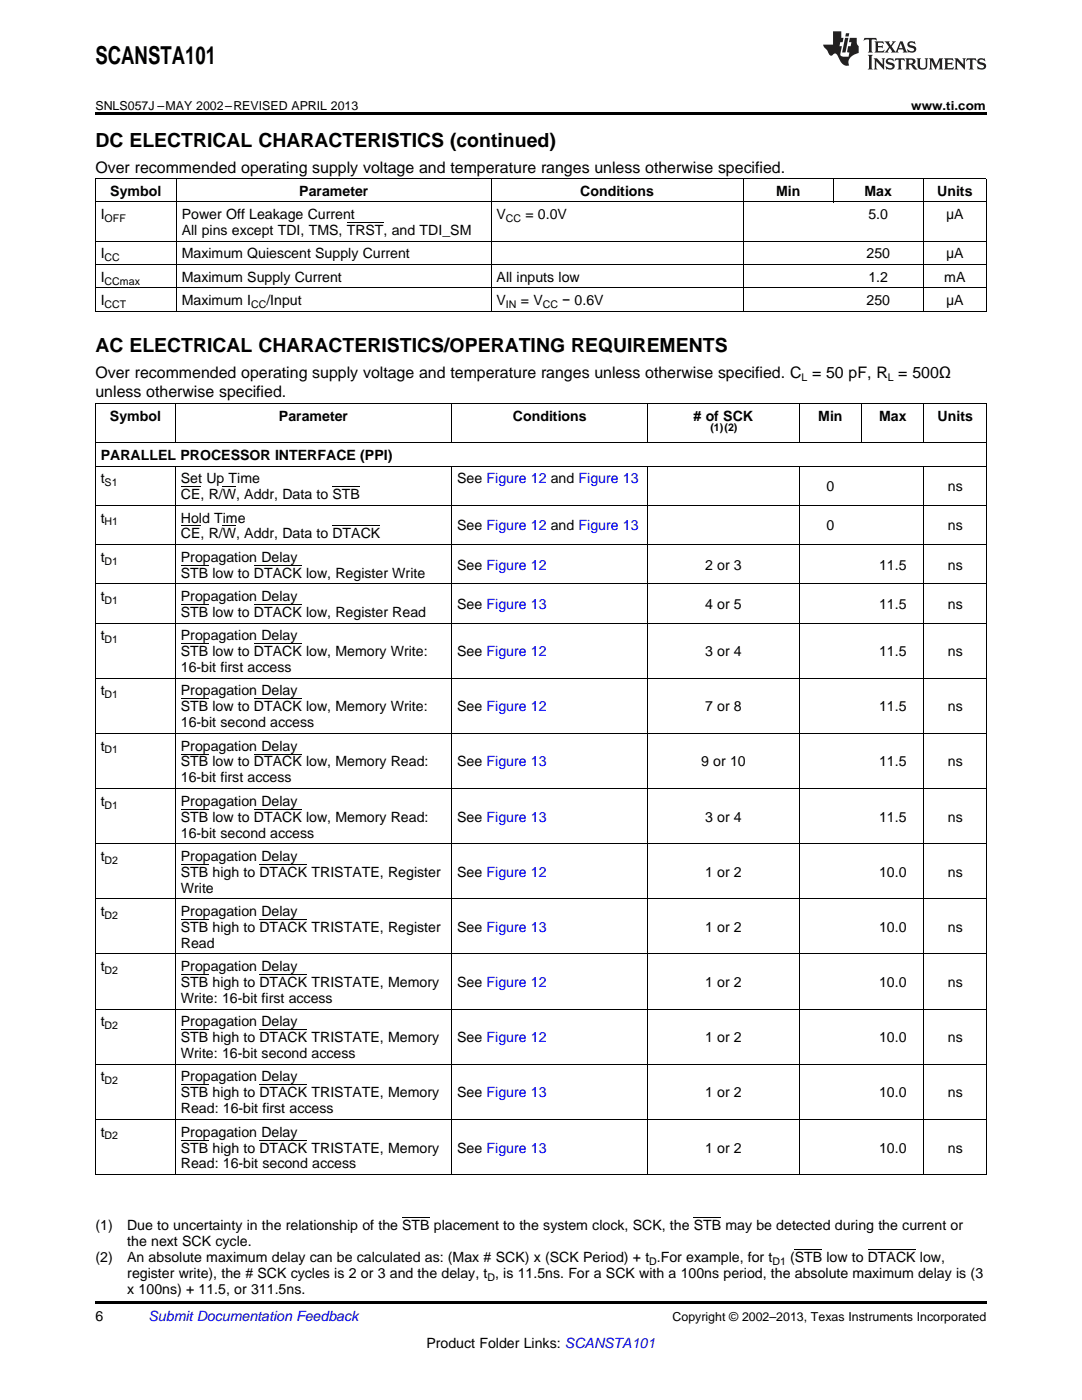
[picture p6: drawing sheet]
<svg xmlns="http://www.w3.org/2000/svg" width="216mm" height="279mm" viewBox="0 0 216 279" stroke-linecap="round" stroke-linejoin="round" font-family="sans-serif">
<defs><g id="words">
<text font-size="4.9" x="19" y="12.8">SCANSTA101</text>
<g font-size="3.9">
<text x="19" y="29.3">DC ELECTRICAL CHARACTERISTICS (continued)</text>
<text x="19" y="70.3">AC ELECTRICAL CHARACTERISTICS/OPERATING REQUIREMENTS</text>
</g>
<g font-size="3.2">
<text x="19" y="34.4">Over recommended operating supply voltage and temperature ranges unless otherwise specified.</text>
<text x="19" y="75.4">Over recommended operating supply voltage and temperature ranges unless otherwise specified. C = 50 pF, R = 500Ω</text>
<text x="19" y="79.3">unless otherwise specified.</text>
</g>
<g font-size="2.8">
<text x="22" y="39.1">Symbol</text>
<text x="59.7" y="39.1">Parameter</text>
<text x="115.8" y="39.1">Conditions</text>
<text x="154.9" y="39.1">Min</text>
<text x="172.5" y="39.1">Max</text>
<text x="187" y="39.1">Units</text>
<text x="20.1" y="43.7">I</text>
<text x="36.3" y="43.7">Power Off Leakage Current</text>
<text x="36.3" y="46.9">All pins except TDI, TMS, TRST, and TDI_SM</text>
<text x="99.1" y="43.7">V</text>
<text x="104.8" y="43.7">= 0.0V</text>
<text x="173.3" y="43.7">5.0</text>
<text x="188.8" y="43.7">μA</text>
<text x="20.1" y="51.6">I</text>
<text x="36.3" y="51.6">Maximum Quiescent Supply Current</text>
<text x="172.9" y="51.6">250</text>
<text x="188.8" y="51.6">μA</text>
<text x="20.1" y="56.2">I</text>
<text x="36.3" y="56.2">Maximum Supply Current</text>
<text x="99.1" y="56.2">All inputs low</text>
<text x="173.3" y="56.2">1.2</text>
<text x="188.4" y="56.2">mA</text>
<text x="20.1" y="60.9">I</text>
<text x="36.3" y="60.9">Maximum I</text>
<text x="53.1" y="60.9">/Input</text>
<text x="99.1" y="60.9">V</text>
<text x="103.9" y="60.9">= V</text>
<text x="112.2" y="60.9">− 0.6V</text>
<text x="172.9" y="60.9">250</text>
<text x="188.8" y="60.9">μA</text>
<text x="21.9" y="84">Symbol</text>
<text x="55.7" y="84">Parameter</text>
<text x="102.3" y="84">Conditions</text>
<text x="138.4" y="84"># of SCK</text>
<text x="163.3" y="84">Min</text>
<text x="175.4" y="84">Max</text>
<text x="187.1" y="84">Units</text>
<text x="20.1" y="91.8">PARALLEL PROCESSOR INTERFACE (PPI)</text>
<text x="20.1" y="96.4">t</text>
<text x="36.1" y="96.4">Set Up Time</text>
<text x="36.1" y="99.6">CE, R/W, Addr, Data to STB</text>
<text x="91.2" y="96.4">See Figure 12 and Figure 13</text>
<text x="164.9" y="98">0</text>
<text x="189.1" y="98">ns</text>
<text x="20.1" y="104.3">t</text>
<text x="36.1" y="104.3">Hold Time</text>
<text x="36.1" y="107.5">CE, R/W, Addr, Data to DTACK</text>
<text x="91.2" y="105.9">See Figure 12 and Figure 13</text>
<text x="164.9" y="105.9">0</text>
<text x="189.1" y="105.9">ns</text>
<text x="20.1" y="112.1">t</text>
<text x="36.1" y="112.1">Propagation Delay</text>
<text x="91.2" y="113.7">See Figure 12</text>
<text x="140.7" y="113.7">2 or 3</text>
<text x="175.4" y="113.7">11.5</text>
<text x="189.1" y="113.7">ns</text>
<text x="20.1" y="119.9">t</text>
<text x="36.1" y="115.3">STB low to DTACK low, Register Write</text>
<text x="36.1" y="119.9">Propagation Delay</text>
<text x="36.1" y="123.1">STB low to DTACK low, Register Read</text>
<text x="91.2" y="121.5">See Figure 13</text>
<text x="140.7" y="121.5">4 or 5</text>
<text x="175.4" y="121.5">11.5</text>
<text x="189.1" y="121.5">ns</text>
<text x="20.1" y="127.8">t</text>
<text x="36.1" y="127.8">Propagation Delay</text>
<text x="36.1" y="131">STB low to DTACK low, Memory Write:</text>
<text x="91.2" y="131">See Figure 12</text>
<text x="140.7" y="131">3 or 4</text>
<text x="175.4" y="131">11.5</text>
<text x="189.1" y="131">ns</text>
<text x="36.1" y="134.1">16-bit first access</text>
<text x="20.1" y="138.8">t</text>
<text x="36.1" y="138.8">Propagation Delay</text>
<text x="36.1" y="142">STB low to DTACK low, Memory Write:</text>
<text x="91.2" y="142">See Figure 12</text>
<text x="140.7" y="142">7 or 8</text>
<text x="175.4" y="142">11.5</text>
<text x="189.1" y="142">ns</text>
<text x="20.1" y="149.8">t</text>
<text x="36.1" y="145.1">16-bit second access</text>
<text x="36.1" y="149.8">Propagation Delay</text>
<text x="36.1" y="153">STB low to DTACK low, Memory Read:</text>
<text x="91.2" y="153">See Figure 13</text>
<text x="139.9" y="153">9 or 10</text>
<text x="175.4" y="153">11.5</text>
<text x="189.1" y="153">ns</text>
<text x="20.1" y="160.8">t</text>
<text x="36.1" y="156.1">16-bit first access</text>
<text x="36.1" y="160.8">Propagation Delay</text>
<text x="36.1" y="164">STB low to DTACK low, Memory Read:</text>
<text x="36.1" y="167.1">16-bit second access</text>
<text x="91.2" y="164">See Figure 13</text>
<text x="140.7" y="164">3 or 4</text>
<text x="175.4" y="164">11.5</text>
<text x="189.1" y="164">ns</text>
<text x="20.1" y="171.8">t</text>
<text x="36.1" y="171.8">Propagation Delay</text>
<text x="36.1" y="175">STB high to DTACK TRISTATE, Register</text>
<text x="36.1" y="178.2">Write</text>
<text x="91.2" y="175">See Figure 12</text>
<text x="140.7" y="175">1 or 2</text>
<text x="175.4" y="175">10.0</text>
<text x="189.1" y="175">ns</text>
<text x="20.1" y="182.8">t</text>
<text x="36.1" y="182.8">Propagation Delay</text>
<text x="36.1" y="186">STB high to DTACK TRISTATE, Register</text>
<text x="91.2" y="186">See Figure 13</text>
<text x="140.7" y="186">1 or 2</text>
<text x="175.4" y="186">10.0</text>
<text x="189.1" y="186">ns</text>
<text x="36.1" y="189.2">Read</text>
<text x="20.1" y="193.8">t</text>
<text x="36.1" y="193.8">Propagation Delay</text>
<text x="36.1" y="197">STB high to DTACK TRISTATE, Memory</text>
<text x="91.2" y="197">See Figure 12</text>
<text x="140.7" y="197">1 or 2</text>
<text x="175.4" y="197">10.0</text>
<text x="189.1" y="197">ns</text>
<text x="36.1" y="200.2">Write: 16-bit first access</text>
<text x="20.1" y="204.8">t</text>
<text x="36.1" y="204.8">Propagation Delay</text>
<text x="36.1" y="208">STB high to DTACK TRISTATE, Memory</text>
<text x="91.2" y="208">See Figure 12</text>
<text x="140.7" y="208">1 or 2</text>
<text x="175.4" y="208">10.0</text>
<text x="189.1" y="208">ns</text>
<text x="20.1" y="215.8">t</text>
<text x="36.1" y="211.2">Write: 16-bit second access</text>
<text x="36.1" y="215.8">Propagation Delay</text>
<text x="36.1" y="219">STB high to DTACK TRISTATE, Memory</text>
<text x="91.2" y="219">See Figure 13</text>
<text x="140.7" y="219">1 or 2</text>
<text x="175.4" y="219">10.0</text>
<text x="189.1" y="219">ns</text>
<text x="20.1" y="226.8">t</text>
<text x="36.1" y="222.2">Read: 16-bit first access</text>
<text x="36.1" y="226.8">Propagation Delay</text>
<text x="36.1" y="230">STB high to DTACK TRISTATE, Memory</text>
<text x="36.1" y="233.2">Read: 16-bit second access</text>
<text x="91.2" y="230">See Figure 13</text>
<text x="140.7" y="230">1 or 2</text>
<text x="175.4" y="230">10.0</text>
<text x="189.1" y="230">ns</text>
<text x="19" y="245.5">(1)</text>
<text x="25.4" y="245.5">Due to uncertainty in the relationship of the STB placement to the system clock, SCK, the STB may be detected during the current or</text>
<text x="19" y="251.9">(2)</text>
<text x="25.4" y="251.9">An absolute maximum delay can be calculated as: (Max # SCK) x (SCK Period) + t .For example, for t</text>
<text x="25.4" y="248.7">the next SCK cycle.</text>
<text x="157.7" y="251.9">(STB low to DTACK low,</text>
<text x="25.4" y="255.1">register write), the # SCK cycles is 2 or 3 and the delay, t , is 11.5ns. For a SCK with a 100ns period, the absolute maximum delay is (3</text>
<text x="19" y="263.6">6</text>
<text x="25.4" y="258.2">x 100ns) + 11.5, or 311.5ns.</text>
<text x="85.1" y="269">Product Folder Links: SCANSTA101</text>
</g>
<text font-size="2.8" fill="#0000c8" x="29.6" y="263.6">Submit Documentation Feedback</text>
<g font-size="2.5">
<text x="19" y="21.9">SNLS057J –MAY 2002–REVISED APRIL 2013</text>
<text x="181.8" y="21.9">www.ti.com</text>
<text x="134.2" y="263.6">Copyright © 2002–2013, Texas Instruments Incorporated</text>
</g>
<g font-size="2.1">
<text x="20.9" y="44.3">OFF</text>
<text x="101" y="44.3">CC</text>
<text x="20.9" y="52.1">CC</text>
<text x="20.9" y="56.8">CCmax</text>
<text x="20.9" y="61.5">CCT</text>
<text x="50.1" y="61.5">CC</text>
<text x="101" y="61.5">IN</text>
<text x="108.3" y="61.5">CC</text>
<text x="159.9" y="76.1">L</text>
<text x="177.1" y="76.1">L</text>
<text x="141.7" y="86">(1)(2)</text>
<text x="20.9" y="97">S1</text>
<text x="20.9" y="104.8">H1</text>
<text x="20.9" y="112.7">D1</text>
<text x="20.9" y="120.5">D1</text>
<text x="20.9" y="128.3">D1</text>
<text x="20.9" y="139.3">D1</text>
<text x="20.9" y="150.4">D1</text>
<text x="20.9" y="161.4">D1</text>
<text x="20.9" y="172.4">D2</text>
<text x="20.9" y="183.4">D2</text>
<text x="20.9" y="194.4">D2</text>
<text x="20.9" y="205.4">D2</text>
<text x="20.9" y="216.4">D2</text>
<text x="20.9" y="227.4">D2</text>
<text x="97.3" y="255.6">D</text>
<text x="129.5" y="252.4">D</text>
<text x="154.1" y="252.4">D1</text>
</g>
</g></defs>
<path d="M19 22.5h177.8v.5h-177.8zM19 259.7h177.8v.5h-177.8z" fill="#000"/>
<g fill="none" stroke="#000" stroke-width=".2">
<path d="M19 35.6h177.8M19.1 35.7v26.5M35.2 35.7v26.5M98 35.7v26.5M148.3 35.7v26.5M166.2 35.7v4.7M184.2 35.7v26.5M196.8 35.7v26.5M19 57.4h177.8M19 52.8h177.8M19 48.1h177.8M19 40.3h177.8"/>
<path d="M19 62.1h177.8M19 93h177.8M19 88.4h177.8M19 80.5h177.8M19.1 80.6v153.9M35 80.6v7.8M35 93.1v141.4M90.1 80.6v7.8M90.1 93.1v141.4M129.2 80.6v7.8M129.2 93.1v141.4M159.4 80.6v7.8"/>
<path d="M159.4 93.1v141.4M171.9 80.6v7.8M184.3 80.6v7.8M184.3 93.1v141.4M196.8 80.6v153.9M19 116.5h177.8M19 108.7h177.8M19 100.8h177.8M19 135.3h177.8M19 124.3h177.8M19 157.4h177.8M19 146.3h177.8"/>
<path d="M19 179.4h177.8M19 168.4h177.8M19 190.4h177.8M19 212.4h177.8M19 201.4h177.8M19 234.4h177.8M19 223.4h177.8"/>
</g>
<g fill="#231f20">
<path d="M172.5 7.6l-.1 .5 .4-.2h.6v.1v2.1l-.2 .4h.9l-.2-.4v-2.1l.1-.1h.5l.5 .2-.2-.5zM174.5 8.3l.2 .3v1.5l-.2 .4h1.8l.2-.6a1.04 1.04 0 0 1-1.3 .2v-.7h.6l.3 .2v-.6l-.3 .2h-.6v-.6l.8-.1 .4 .3-.2-.5zM176.5 8.3l.9 1.1-.9 1.1h.8l-.2-.2 .4-.7 .5 .7-.2 .2h1.5l-.2-.2 .2-.4h.9l.1 .4-.2 .2h1l-.3-.3-.7-1.9h-.5l-.9 2-.8-1 .9-1h-.8l.1 .3-.4 .5-.3-.6 .1-.2zM179.7 8.6l.4 1h-.7zM181.3 8.4a.63 .63 0 0 0-.2 .7 .63 .63 0 0 0 .6 .4l.6 .2 .1 .2a.75 .75 0 0 1-.7 .4 .75 .75 0 0 1-.6-.5l.1 .7 .1-.1a1.11 1.11 0 0 0 1.5-.6 1.13 1.13 0 0 0-1.2-.8l-.1-.4a1.04 1.04 0 0 1 1.2 .2l-.2-.5-.2 .1-.4-.2zM173.2 10.9l.2 .4v2.2l-.2 .4h1l-.3-.4v-2.2l.3-.4zM174.3 11.6l.3 .4v1.5l-.3 .4h.8l-.2-.4v-1.3l1.5 1.7v-1.9l.2-.4h-.7l.2 .4v.9l-1.1-1.3zM177 11.8a.62 .62 0 0 0-.2 .7 .62 .62 0 0 0 .6 .4l.6 .1 .1 .3a.76 .76 0 0 1-.7 .3 .76 .76 0 0 1-.7-.4l.2 .7 .1-.1a1.11 1.11 0 0 0 1.5-.6 1.13 1.13 0 0 0-1.2-.8l-.1-.4a1.04 1.04 0 0 1 1.2 .2l-.2-.6-.2 .1-.5-.1zM178.7 11.6l-.2 .6a.61 .61 0 0 1 .8-.3v1.6l-.2 .4h.9l-.2-.4v-1.6a.63 .63 0 0 1 .7 .3l-.1-.6zM180.6 11.6l.3 .4v1.5l-.3 .4h1l-.2-.2-.1-.8 .6 .2a.76 .76 0 0 0 1.2 .7l-1-1a.58 .58 0 0 0 .6-.5 .58 .58 0 0 0-.5-.6zM181.4 11.9h.1a.45 .45 0 0 1 .5 .1 .45 .45 0 0 1 .1 .5l-.8 .2zM182.9 11.6l.2 .2a2.17 2.17 0 0 0 .3 1.9 .99 .99 0 0 0 1.6-.6v-1.1l.2-.4h-.7l.2 .2a1.92 1.92 0 0 1-.2 1.8 .6 .6 0 0 1-.9-.5v-1.1l.2-.4zM185.4 11.6l.2 .4v1.5l-.2 .4h.7l-.2-.4v-1.4l.8 1.8 .8-1.8v1.4l-.2 .4h.9l-.2-.4v-1.5l.2-.4h-.8l-.6 1.5-.6-1.5zM188.4 11.6l.2 .4v1.5l-.2 .4h1.8l.1-.6a1.04 1.04 0 0 1-1.2 .1v-.6h.5l.4 .2v-.6l-.4 .2h-.5v-.7h.8l.3 .3-.1-.6zM190.5 11.6l.2 .4v1.5l-.2 .4h.7l-.2-.4v-1.3l1.5 1.7v-1.9l.2-.4h-.7l.2 .4v.9l-1.1-1.3zM192.9 11.6l-.1 .6a.61 .61 0 0 1 .7-.3l.1 1.6-.3 .4h1l-.3-.4 .1-1.6a.63 .63 0 0 1 .7 .3l-.1-.6zM195.2 11.8a.62 .62 0 0 0-.2 .7 .62 .62 0 0 0 .6 .4l.6 .1 .1 .3a.76 .76 0 0 1-.7 .3 .76 .76 0 0 1-.6-.4l.1 .7 .1-.1a1.11 1.11 0 0 0 1.6-.6 1.13 1.13 0 0 0-1.3-.8l-.1-.4a1.04 1.04 0 0 1 1.2 .2l-.1-.6-.2 .1-.5-.1z"/>
<path d="M166.2 6.3v2.6h-1.9v.4l.8 .9a.91 .91 0 0 0 1 .8 .56 .56 0 0 1 .5-.3 .56 .56 0 0 1 .5 .3l.4 .8a1.53 1.53 0 0 0 1.9 1.2 1.54 1.54 0 0 1 1-2.1l.9-.3v-1.4a1.52 1.52 0 0 1-.4-1.6h-1.3l-.2 .8h.5l-.2 .8h-.5l-.1 1v.2l.4 .1-.2 .8a1.93 1.93 0 0 1-1.6-.3l.3-1.8h-.5l.2-.8h.4l.2-.8h-.4v-1.3zM168.6 7.6l-.6 2.9h.7l.6-2.9zM168.8 6.6l-.1 .7h.6l.2-.7z"/>
</g>
<g fill="none" stroke="#000" stroke-width=".2">
<path d="M69.2 44.4h7.3M36.1 97.1h3.9M44.4 97.1h2.7M66.3 97.1h5.5M36.1 112.8h5.5M36.1 105h3.9M44.4 105h2.7M50.7 112.8h9.5M66.3 105h9.6M36.1 139.5h5.5M36.1 128.5h5.5M36.1 120.6h5.5"/>
<path d="M50.7 139.5h9.5M50.7 128.5h9.5M50.7 120.6h9.5M36.1 150.5h5.5M50.7 150.5h9.5M36.1 172.5h5.5M36.1 161.5h5.5M50.7 161.5h9.5M51.8 172.5h9.5M36.1 194.5h5.5M36.1 183.5h5.5M51.8 194.5h9.5"/>
<path d="M51.8 183.5h9.5M36.1 216.5h5.5M36.1 205.5h5.5M51.8 216.5h9.5M51.8 205.5h9.5M36.1 227.5h5.5M51.8 227.5h9.5M80.3 243h5.4M138.4 243h5.5M158.6 249.4h5.4M173.1 249.4h9.6"/>
</g>
<use href="#words"/>
</svg>
